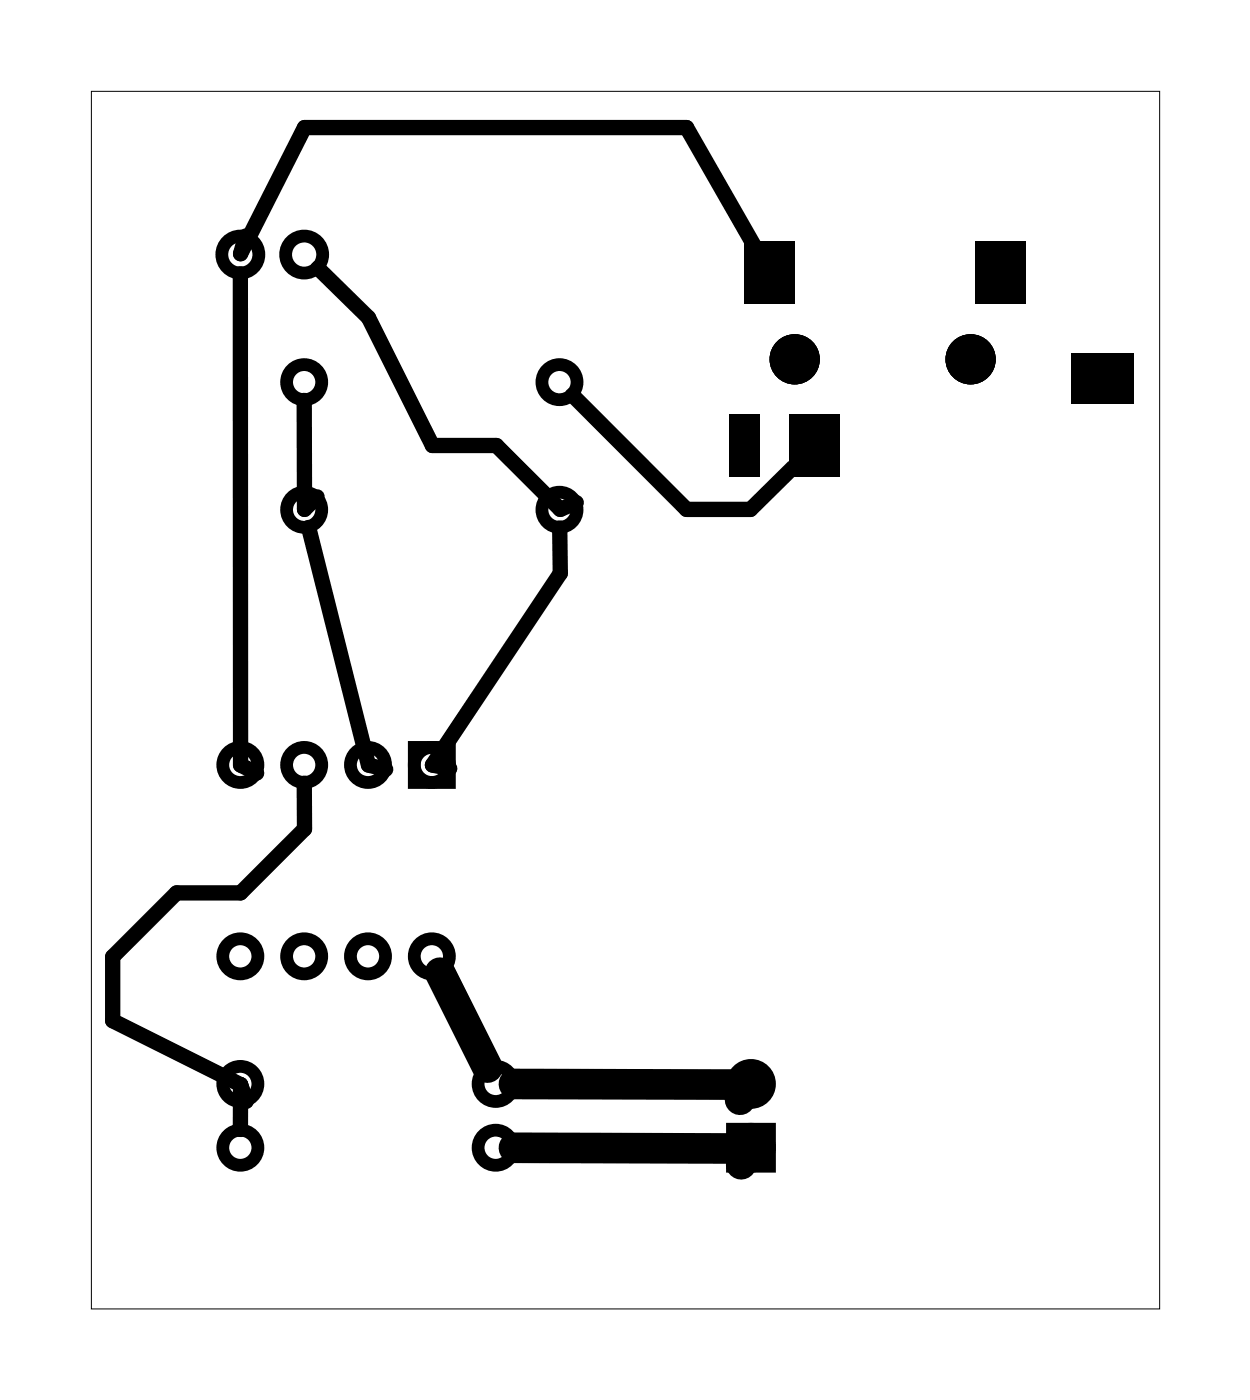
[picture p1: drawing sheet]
<svg xmlns="http://www.w3.org/2000/svg" width="50mm" height="56mm" viewBox="0 0 50 56" stroke-linecap="round" stroke-linejoin="round" font-family="sans-serif">
<path d="M3.6 3.6h42.5v48.5h-42.5z" fill="none" stroke="#000" stroke-width=".04"/>
<g fill="none" stroke="#000" stroke-width=".51">
<path d="M16.5 29.8h1.4v1.4h-1.4zM29.1 45h1.5v1.4h-1.5z"/>
<circle cx="9.6" cy="10.1" r=".74"/>
<circle cx="12.1" cy="10.1" r=".74"/>
<circle cx="12.1" cy="15.2" r=".7"/>
<circle cx="22.3" cy="15.2" r=".7"/>
<circle cx="9.6" cy="30.5" r=".7"/>
<circle cx="9.6" cy="38.1" r=".7"/>
<circle cx="12.1" cy="30.5" r=".7"/>
<circle cx="12.1" cy="38.1" r=".7"/>
<circle cx="12.1" cy="20.3" r=".7"/>
<circle cx="14.6" cy="30.5" r=".7"/>
<circle cx="14.6" cy="38.1" r=".7"/>
<circle cx="17.2" cy="30.5" r=".7"/>
<circle cx="17.2" cy="38.1" r=".7"/>
<circle cx="22.3" cy="20.3" r=".7"/>
<circle cx="9.6" cy="45.7" r=".7"/>
<circle cx="9.6" cy="43.2" r=".7"/>
<circle cx="19.7" cy="45.7" r=".7"/>
<circle cx="19.7" cy="43.2" r=".7"/>
<circle cx="29.9" cy="45.7" r=".74"/>
<circle cx="29.9" cy="43.2" r=".74"/>
</g>
<path d="M29 16.5h1.2v2.5h-1.2zM29.6 9.6h2v2.5h-2zM31.4 16.5h2v2.5h-2zM38.8 9.6h2v2.5h-2zM42.6 14.1h2.5v2h-2.5z" fill="#000"/>
<g fill="#000">
<circle cx="31.6" cy="14.3" r="1"/>
<circle cx="38.6" cy="14.3" r="1"/>
</g>
<path d="M9.6 10.9v19.6l.6 .3M9.8 9.4l-.2 .7 2.5-5h15.2l2.7 4.6M12.1 15.9v4.4l.5-.5M12.6 10.7l2.1 1.9 2.5 5.1h2.6l2.5 2.6 .6-.3M22.8 15.7l4.5 4.6h2.6l1.7-1.7M12.1 31.2v1.8l-2.5 2.5h-2.6l-2.5 2.6v2.5l5.1 2.6M12.3 21l2.4 9.5 .6 .1M22.3 21v1.8l-5.1 7.7 .7 .1M9.6 43.2l.2 .6M9.6 43.2v1.8" fill="none" stroke="#000" stroke-width=".61"/>
<path d="M17.5 38.7l1.9 3.8M20.5 43.2h9.4l-.5 .6M20.5 45.7h9.4l-.4 .7" fill="none" stroke="#000" stroke-width="1.2"/>
</svg>
